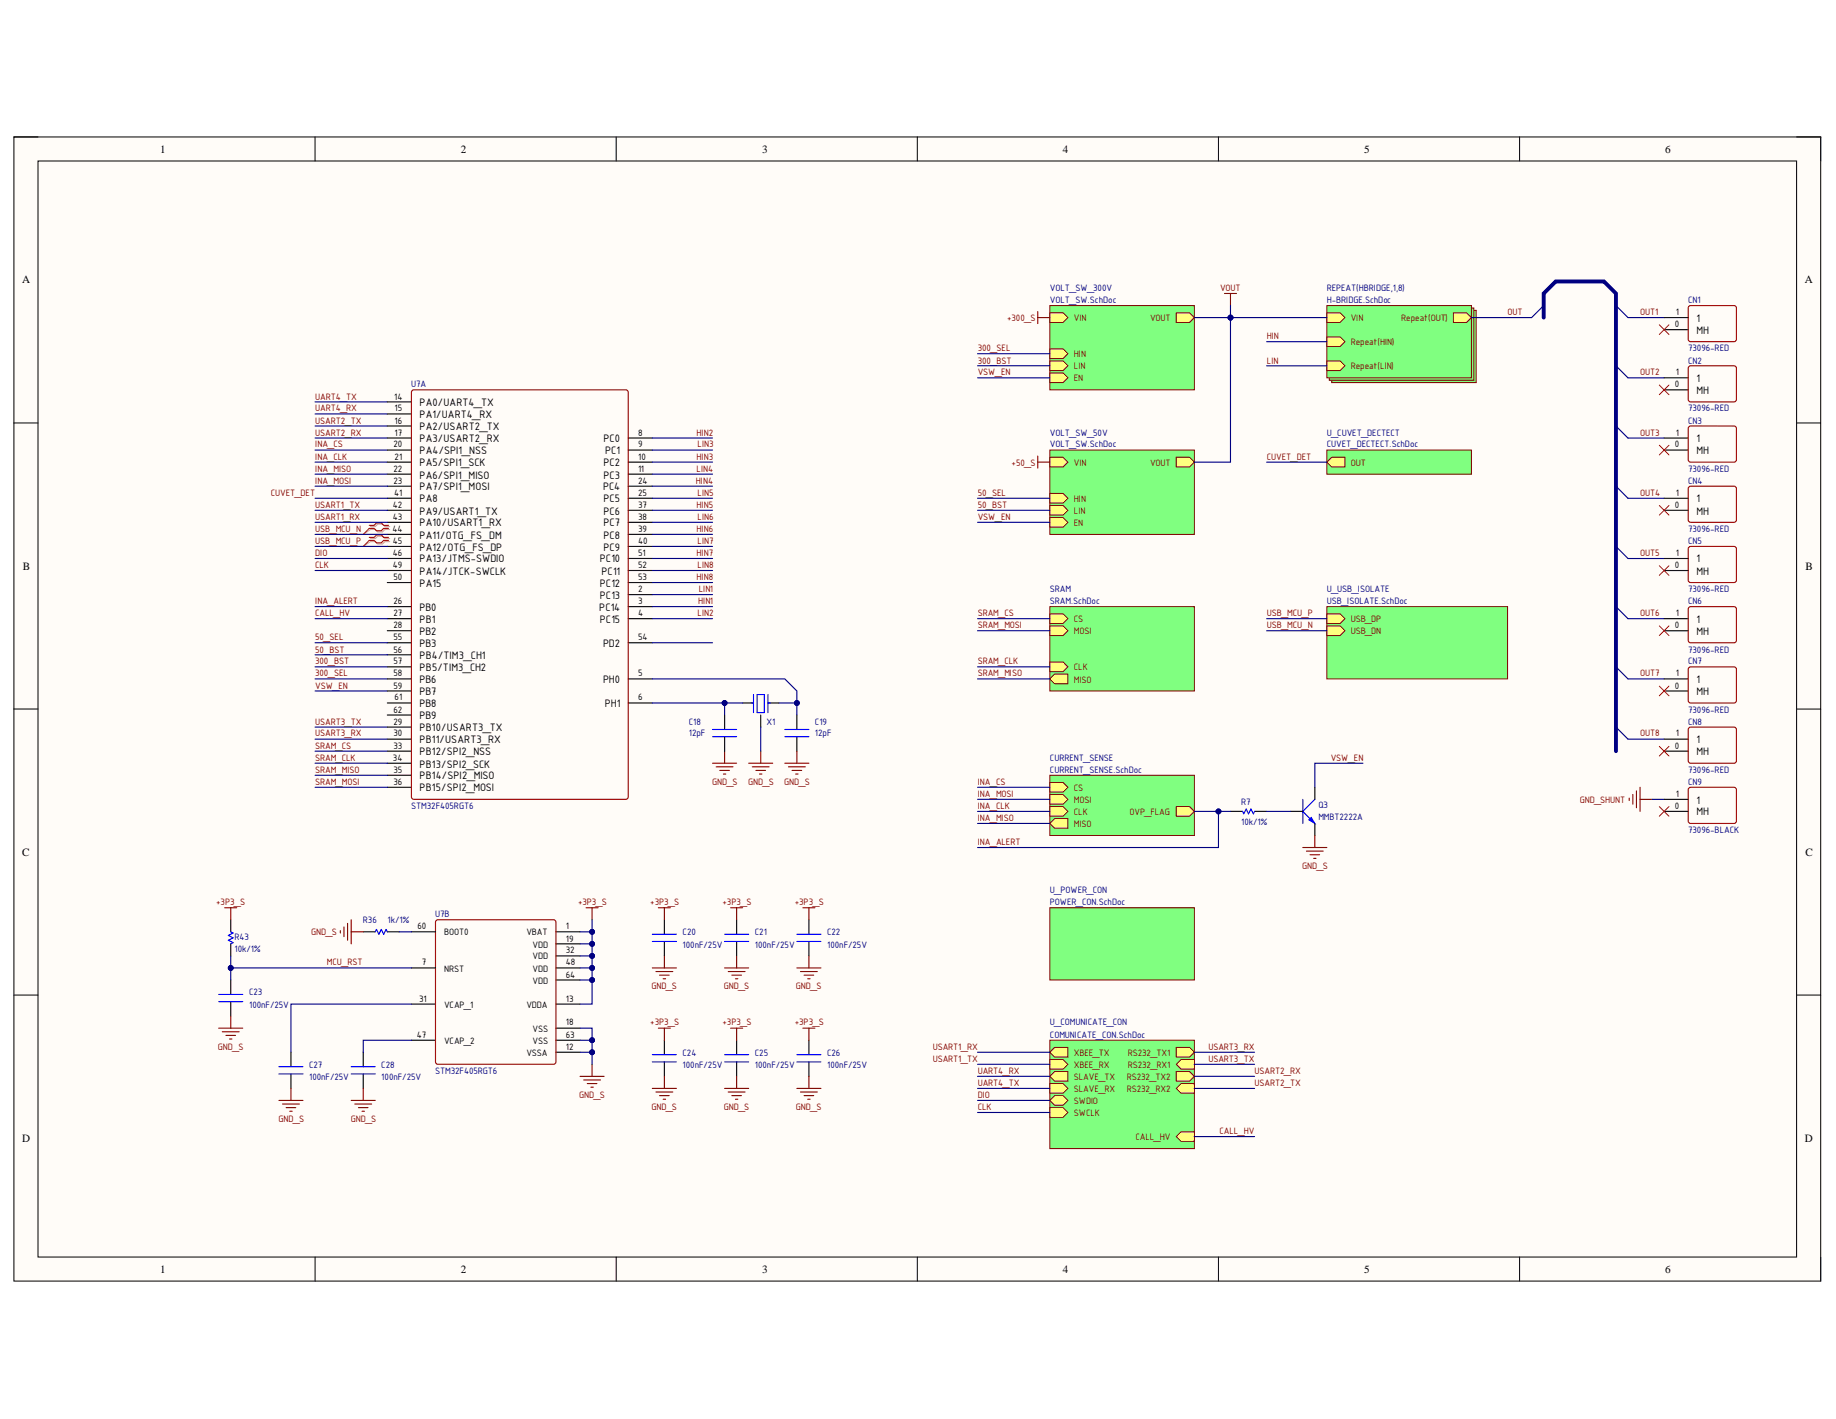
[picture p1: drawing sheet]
<svg xmlns="http://www.w3.org/2000/svg" width="279mm" height="216mm" viewBox="0 0 279 216" stroke-linecap="round" stroke-linejoin="round" font-family="sans-serif">
<defs><g id="words">
<g font-size="1.8">
<text x="258.2" y="49">1</text>
<text x="258.2" y="50.8">MH</text>
<text x="258.2" y="58.1">1</text>
<text x="258.2" y="60">MH</text>
<text x="63.9" y="61.8">PA0/UART4_TX</text>
<text x="63.9" y="63.6">PA1/UART4_RX</text>
<text x="63.9" y="65.5">PA2/USART2_TX</text>
<text x="63.9" y="67.3">PA3/USART2_RX</text>
<text x="63.9" y="69.1">PA4/SPI1_NSS</text>
<text x="63.9" y="71">PA5/SPI1_SCK</text>
<text x="91.9" y="67.3">PC0</text>
<text x="91.9" y="71">PC2</text>
<text x="92.1" y="69.1">PC1</text>
<text x="258.2" y="67.3">1</text>
<text x="258.2" y="69.1">MH</text>
<text x="63.9" y="72.8">PA6/SPI1_MISO</text>
<text x="63.9" y="74.6">PA7/SPI1_MOSI</text>
<text x="63.9" y="76.4">PA8</text>
<text x="91.8" y="74.6">PC4</text>
<text x="91.9" y="72.8">PC3</text>
<text x="91.9" y="76.4">PC5</text>
<text x="258.2" y="76.4">1</text>
<text x="63.9" y="78.3">PA9/USART1_TX</text>
<text x="63.9" y="80.1">PA10/USART1_RX</text>
<text x="63.9" y="81.9">PA11/OTG_FS_DM</text>
<text x="63.9" y="83.8">PA12/OTG_FS_DP</text>
<text x="91.9" y="78.3">PC6</text>
<text x="91.9" y="80.1">PC7</text>
<text x="91.9" y="81.9">PC8</text>
<text x="91.9" y="83.8">PC9</text>
<text x="258.2" y="78.3">MH</text>
<text x="63.9" y="85.6">PA13/JTMS-SWDIO</text>
<text x="63.9" y="87.4">PA14/JTCK-SWCLK</text>
<text x="63.9" y="89.3">PA15</text>
<text x="91.3" y="85.6">PC10</text>
<text x="91.3" y="89.3">PC12</text>
<text x="91.5" y="87.4">PC11</text>
<text x="258.2" y="85.6">1</text>
<text x="258.2" y="87.4">MH</text>
<text x="63.9" y="92.9">PB0</text>
<text x="63.9" y="94.8">PB1</text>
<text x="91.2" y="92.9">PC14</text>
<text x="91.3" y="91.1">PC13</text>
<text x="91.3" y="94.8">PC15</text>
<text x="258.2" y="94.8">1</text>
<text x="63.9" y="96.6">PB2</text>
<text x="63.9" y="98.4">PB3</text>
<text x="63.9" y="100.3">PB4/TIM3_CH1</text>
<text x="91.8" y="98.4">PD2</text>
<text x="258.2" y="96.6">MH</text>
<text x="63.9" y="102.1">PB5/TIM3_CH2</text>
<text x="63.9" y="103.9">PB6</text>
<text x="63.9" y="105.8">PB7</text>
<text x="63.9" y="107.6">PB8</text>
<text x="91.8" y="103.9">PH0</text>
<text x="92" y="107.6">PH1</text>
<text x="258.2" y="103.9">1</text>
<text x="258.2" y="105.8">MH</text>
<text x="63.9" y="109.4">PB9</text>
<text x="63.9" y="111.3">PB10/USART3_TX</text>
<text x="63.9" y="113.1">PB11/USART3_RX</text>
<text x="258.2" y="113.1">1</text>
<text x="63.9" y="114.9">PB12/SPI2_NSS</text>
<text x="63.9" y="116.8">PB13/SPI2_SCK</text>
<text x="63.9" y="118.6">PB14/SPI2_MISO</text>
<text x="258.2" y="114.9">MH</text>
<text x="63.9" y="120.4">PB15/SPI2_MOSI</text>
<text x="258.2" y="122.3">1</text>
<text x="258.2" y="124.1">MH</text>
</g>
<g font-size="1.7">
<text x="24.4" y="23.3">1</text>
<text x="70.1" y="23.3">2</text>
<text x="116" y="23.3">3</text>
<text x="161.7" y="23.3">4</text>
<text x="207.6" y="23.3">5</text>
<text x="253.4" y="23.3">6</text>
<text x="3.4" y="43.1">A</text>
<text x="274.7" y="43.1">A</text>
<text x="3.5" y="86.7">B</text>
<text x="274.7" y="86.7">B</text>
<text x="3.4" y="130.2">C</text>
<text x="274.7" y="130.2">C</text>
<text x="3.4" y="173.7">D</text>
<text x="274.7" y="173.7">D</text>
<text x="24.4" y="193.6">1</text>
<text x="70.1" y="193.6">2</text>
<text x="116" y="193.6">3</text>
<text x="161.7" y="193.6">4</text>
<text x="207.6" y="193.6">5</text>
<text x="253.4" y="193.6">6</text>
</g>
<g font-size="1.5" fill="#000080">
<text x="159.8" y="44.3">VOLT_SW_300V</text>
<text x="159.8" y="46.1">VOLT_SW.SchDoc</text>
<text x="201.9" y="44.3">REPEAT(HBRIDGE,1,8)</text>
<text x="201.9" y="46.1">H-BRIDGE.SchDoc</text>
<text x="256.9" y="46.1">CN1</text>
<text x="256.9" y="53.4">73096-RED</text>
<text x="62.6" y="58.9">U7A</text>
<text x="256.9" y="55.3">CN2</text>
<text x="256.9" y="62.6">73096-RED</text>
<text x="256.9" y="64.4">CN3</text>
<text x="159.8" y="66.3">VOLT_SW_50V</text>
<text x="159.8" y="68.1">VOLT_SW.SchDoc</text>
<text x="201.9" y="66.3">U_CUVET_DECTECT</text>
<text x="201.9" y="68.1">CUVET_DECTECT.SchDoc</text>
<text x="256.9" y="71.8">73096-RED</text>
<text x="256.9" y="73.6">CN4</text>
<text x="256.9" y="80.9">73096-RED</text>
<text x="256.9" y="82.8">CN5</text>
<text x="159.8" y="90.1">SRAM</text>
<text x="159.8" y="91.9">SRAM.SchDoc</text>
<text x="201.9" y="90.1">U_USB_ISOLATE</text>
<text x="201.9" y="91.9">USB_ISOLATE.SchDoc</text>
<text x="256.9" y="90.1">73096-RED</text>
<text x="256.9" y="91.9">CN6</text>
<text x="256.9" y="99.3">73096-RED</text>
<text x="256.9" y="101.1">CN7</text>
<text x="104.8" y="110.3">C18</text>
<text x="104.8" y="112">12pF</text>
<text x="116.6" y="110.3">X1</text>
<text x="124" y="110.3">C19</text>
<text x="124" y="112">12pF</text>
<text x="256.9" y="108.4">73096-RED</text>
<text x="256.9" y="110.3">CN8</text>
<text x="159.8" y="115.8">CURRENT_SENSE</text>
<text x="159.8" y="117.5">CURRENT_SENSE.SchDoc</text>
<text x="256.9" y="117.5">73096-RED</text>
<text x="256.9" y="119.4">CN9</text>
<text x="62.6" y="123">STM32F405RGT6</text>
<text x="188.9" y="122.5">R7</text>
<text x="188.9" y="125.5">10k/1%</text>
<text x="200.6" y="122.9">Q3</text>
<text x="200.6" y="124.7">MMBT2222A</text>
<text x="256.9" y="126.8">73096-BLACK</text>
<text x="159.8" y="135.9">U_POWER_CON</text>
<text x="159.8" y="137.8">POWER_CON.SchDoc</text>
<text x="35.7" y="143.1">R43</text>
<text x="55.2" y="140.5">R36</text>
<text x="59" y="140.5">1k/1%</text>
<text x="66.2" y="139.5">U7B</text>
<text x="103.9" y="142.3">C20</text>
<text x="114.9" y="142.3">C21</text>
<text x="125.9" y="142.3">C22</text>
<text x="35.7" y="144.9">10k/1%</text>
<text x="103.9" y="144.2">100nF/25V</text>
<text x="114.9" y="144.2">100nF/25V</text>
<text x="125.9" y="144.2">100nF/25V</text>
<text x="37.9" y="151.5">C23</text>
<text x="37.9" y="153.3">100nF/25V</text>
<text x="103.9" y="160.7">C24</text>
<text x="114.9" y="160.7">C25</text>
<text x="125.9" y="160.7">C26</text>
<text x="159.8" y="156">U_COMUNICATE_CON</text>
<text x="159.8" y="157.9">COMUNICATE_CON.SchDoc</text>
<text x="47" y="162.4">C27</text>
<text x="47" y="164.3">100nF/25V</text>
<text x="58" y="162.4">C28</text>
<text x="58" y="164.3">100nF/25V</text>
<text x="66.2" y="163.4">STM32F405RGT6</text>
<text x="103.9" y="162.4">100nF/25V</text>
<text x="114.9" y="162.4">100nF/25V</text>
<text x="125.9" y="162.4">100nF/25V</text>
</g>
<g font-size="1.5" fill="#800000">
<text x="185.7" y="44.3">VOUT</text>
<text x="229.4" y="48">OUT</text>
<text x="249.6" y="48">OUT1</text>
<text x="148.8" y="53.4">300_SEL</text>
<text x="153.3" y="48.9">+300_S</text>
<text x="163.4" y="48.9">VIN</text>
<text x="175" y="48.9">VOUT</text>
<text x="192.8" y="51.6">HIN</text>
<text x="205.5" y="52.5">Repeat(HIN)</text>
<text x="205.5" y="48.9">VIN</text>
<text x="213.2" y="48.9">Repeat(OUT)</text>
<text x="148.8" y="55.3">300_BST</text>
<text x="148.8" y="57.1">VSW_EN</text>
<text x="163.4" y="54.4">HIN</text>
<text x="163.4" y="56.2">LIN</text>
<text x="163.4" y="58">EN</text>
<text x="192.8" y="55.3">LIN</text>
<text x="205.5" y="56.2">Repeat(LIN)</text>
<text x="249.6" y="57.1">OUT2</text>
<text x="48" y="60.8">UART4_TX</text>
<text x="48" y="62.6">UART4_RX</text>
<text x="48" y="64.4">USART2_TX</text>
<text x="48" y="68.1">INA_CS</text>
<text x="48" y="69.9">INA_CLK</text>
<text x="48" y="71.8">INA_MISO</text>
<text x="48" y="66.3">USART2_RX</text>
<text x="106" y="66.3">HIN2</text>
<text x="106" y="69.9">HIN3</text>
<text x="106" y="71.8">LIN4</text>
<text x="106.2" y="68.1">LIN3</text>
<text x="153.9" y="70.9">+50_S</text>
<text x="163.4" y="70.9">VIN</text>
<text x="175" y="70.9">VOUT</text>
<text x="192.8" y="69.9">CUVET_DET</text>
<text x="205.5" y="70.9">OUT</text>
<text x="249.6" y="66.3">OUT3</text>
<text x="41.2" y="75.4">CUVET_DET</text>
<text x="48" y="73.6">INA_MOSI</text>
<text x="48" y="77.3">USART1_TX</text>
<text x="105.9" y="73.6">HIN4</text>
<text x="106" y="77.3">HIN5</text>
<text x="106.2" y="75.4">LIN5</text>
<text x="148.8" y="75.4">50_SEL</text>
<text x="148.8" y="77.3">50_BST</text>
<text x="163.4" y="76.4">HIN</text>
<text x="249.6" y="75.4">OUT4</text>
<text x="48" y="79.1">USART1_RX</text>
<text x="48" y="82.8">USB_MCU_P</text>
<text x="48" y="80.9">USB_MCU_N</text>
<text x="106" y="80.9">HIN6</text>
<text x="106.2" y="79.1">LIN6</text>
<text x="106.2" y="82.8">LIN7</text>
<text x="148.8" y="79.1">VSW_EN</text>
<text x="163.4" y="78.1">LIN</text>
<text x="163.4" y="80">EN</text>
<text x="48" y="84.6">DIO</text>
<text x="48" y="86.4">CLK</text>
<text x="106" y="84.6">HIN7</text>
<text x="106" y="88.3">HIN8</text>
<text x="106.2" y="86.4">LIN8</text>
<text x="249.6" y="84.6">OUT5</text>
<text x="48" y="91.9">INA_ALERT</text>
<text x="48" y="93.8">CALL_HV</text>
<text x="106.2" y="93.8">LIN2</text>
<text x="106.2" y="91.9">HIN1</text>
<text x="106.3" y="90.1">LIN1</text>
<text x="148.8" y="93.8">SRAM_CS</text>
<text x="148.8" y="95.6">SRAM_MOSI</text>
<text x="163.4" y="94.6">CS</text>
<text x="192.8" y="93.8">USB_MCU_P</text>
<text x="192.8" y="95.6">USB_MCU_N</text>
<text x="205.5" y="94.6">USB_DP</text>
<text x="249.6" y="93.8">OUT6</text>
<text x="48" y="101.1">300_BST</text>
<text x="48" y="97.4">50_SEL</text>
<text x="48" y="99.3">50_BST</text>
<text x="148.8" y="101.1">SRAM_CLK</text>
<text x="163.4" y="96.5">MOSI</text>
<text x="163.4" y="102">CLK</text>
<text x="205.5" y="96.5">USB_DN</text>
<text x="48" y="102.9">300_SEL</text>
<text x="48" y="104.8">VSW_EN</text>
<text x="148.8" y="102.9">SRAM_MISO</text>
<text x="163.4" y="103.8">MISO</text>
<text x="249.6" y="102.9">OUT7</text>
<text x="48" y="113.9">SRAM_CS</text>
<text x="48" y="110.3">USART3_TX</text>
<text x="48" y="112">USART3_RX</text>
<text x="249.6" y="112">OUT8</text>
<text x="48" y="119.4">SRAM_MOSI</text>
<text x="48" y="115.8">SRAM_CLK</text>
<text x="48" y="117.5">SRAM_MISO</text>
<text x="108.4" y="119.4">GND_S</text>
<text x="113.9" y="119.4">GND_S</text>
<text x="119.4" y="119.4">GND_S</text>
<text x="148.8" y="119.4">INA_CS</text>
<text x="202.5" y="115.8">VSW_EN</text>
<text x="148.8" y="121.3">INA_MOSI</text>
<text x="148.8" y="123">INA_CLK</text>
<text x="148.8" y="124.9">INA_MISO</text>
<text x="163.4" y="120.3">CS</text>
<text x="163.4" y="122.2">MOSI</text>
<text x="163.4" y="125.8">MISO</text>
<text x="163.4" y="124">CLK</text>
<text x="171.9" y="124">OVP_FLAG</text>
<text x="240.4" y="122.2">GND_SHUNT</text>
<text x="148.8" y="128.5">INA_ALERT</text>
<text x="32.9" y="137.8">+3P3_S</text>
<text x="88" y="137.8">+3P3_S</text>
<text x="99" y="137.8">+3P3_S</text>
<text x="110" y="137.8">+3P3_S</text>
<text x="121" y="137.8">+3P3_S</text>
<text x="198.2" y="132.3">GND_S</text>
<text x="47.4" y="142.3">GND_S</text>
<text x="49.7" y="146.9">MCU_RST</text>
<text x="99.1" y="150.5">GND_S</text>
<text x="110.1" y="150.5">GND_S</text>
<text x="121.1" y="150.5">GND_S</text>
<text x="33.2" y="159.7">GND_S</text>
<text x="99" y="156">+3P3_S</text>
<text x="110" y="156">+3P3_S</text>
<text x="121" y="156">+3P3_S</text>
<text x="141.9" y="161.5">USART1_TX</text>
<text x="141.9" y="159.7">USART1_RX</text>
<text x="163.4" y="160.7">XBEE_TX</text>
<text x="171.6" y="160.7">RS232_TX1</text>
<text x="183.9" y="161.5">USART3_TX</text>
<text x="183.9" y="159.7">USART3_RX</text>
<text x="88.1" y="167">GND_S</text>
<text x="148.8" y="167">DIO</text>
<text x="148.8" y="165.2">UART4_TX</text>
<text x="148.8" y="163.4">UART4_RX</text>
<text x="163.4" y="162.4">XBEE_RX</text>
<text x="163.4" y="164.3">SLAVE_TX</text>
<text x="163.4" y="167.9">SWDIO</text>
<text x="163.4" y="166.2">SLAVE_RX</text>
<text x="171.5" y="164.3">RS232_TX2</text>
<text x="171.5" y="166.2">RS232_RX2</text>
<text x="171.6" y="162.4">RS232_RX1</text>
<text x="190.9" y="165.2">USART2_TX</text>
<text x="190.9" y="163.4">USART2_RX</text>
<text x="42.4" y="170.7">GND_S</text>
<text x="53.4" y="170.7">GND_S</text>
<text x="99.1" y="168.9">GND_S</text>
<text x="110.1" y="168.9">GND_S</text>
<text x="121.1" y="168.9">GND_S</text>
<text x="148.8" y="168.9">CLK</text>
<text x="163.4" y="169.8">SWCLK</text>
<text x="172.8" y="173.4">CALL_HV</text>
<text x="185.6" y="172.5">CALL_HV</text>
</g>
<g font-size="1.5">
<text x="255" y="48">1</text>
<text x="254.9" y="49.8">0</text>
<text x="254.9" y="58.9">0</text>
<text x="255" y="57.1">1</text>
<text x="60" y="60.8">14</text>
<text x="60.1" y="62.6">15</text>
<text x="60.1" y="64.4">16</text>
<text x="59.9" y="68.1">20</text>
<text x="59.9" y="71.8">22</text>
<text x="60.1" y="66.3">17</text>
<text x="60.1" y="69.9">21</text>
<text x="97.1" y="66.3">8</text>
<text x="97.1" y="68.1">9</text>
<text x="97.1" y="69.9">10</text>
<text x="97.1" y="71.8">11</text>
<text x="254.9" y="68.1">0</text>
<text x="255" y="66.3">1</text>
<text x="59.8" y="77.3">42</text>
<text x="59.9" y="73.6">23</text>
<text x="60" y="75.4">41</text>
<text x="97.1" y="73.6">24</text>
<text x="97.1" y="75.4">25</text>
<text x="97.1" y="77.3">37</text>
<text x="254.9" y="77.3">0</text>
<text x="255" y="75.4">1</text>
<text x="59.7" y="80.9">44</text>
<text x="59.8" y="79.1">43</text>
<text x="59.8" y="82.8">45</text>
<text x="97.1" y="79.1">38</text>
<text x="97.1" y="80.9">39</text>
<text x="97.1" y="82.8">40</text>
<text x="59.8" y="84.6">46</text>
<text x="59.8" y="86.4">49</text>
<text x="59.9" y="88.3">50</text>
<text x="97.1" y="84.6">51</text>
<text x="97.1" y="86.4">52</text>
<text x="97.1" y="88.3">53</text>
<text x="254.9" y="86.4">0</text>
<text x="255" y="84.6">1</text>
<text x="59.9" y="91.9">26</text>
<text x="59.9" y="93.8">27</text>
<text x="59.9" y="95.6">28</text>
<text x="97.1" y="90.1">2</text>
<text x="97.1" y="91.9">3</text>
<text x="97.1" y="93.8">4</text>
<text x="254.9" y="95.6">0</text>
<text x="255" y="93.8">1</text>
<text x="59.9" y="97.4">55</text>
<text x="59.9" y="99.3">56</text>
<text x="59.9" y="101.1">57</text>
<text x="97.1" y="97.4">54</text>
<text x="59.9" y="102.9">58</text>
<text x="59.9" y="104.8">59</text>
<text x="60.1" y="106.6">61</text>
<text x="97.1" y="102.9">5</text>
<text x="97.1" y="106.6">6</text>
<text x="254.9" y="104.8">0</text>
<text x="255" y="102.9">1</text>
<text x="59.9" y="108.4">62</text>
<text x="59.9" y="110.3">29</text>
<text x="59.9" y="112">30</text>
<text x="59.9" y="113.9">33</text>
<text x="254.9" y="113.9">0</text>
<text x="255" y="112">1</text>
<text x="59.8" y="115.8">34</text>
<text x="59.9" y="117.5">35</text>
<text x="59.9" y="119.4">36</text>
<text x="254.9" y="123">0</text>
<text x="255" y="121.3">1</text>
<text x="63.5" y="141.4">60</text>
<text x="67.6" y="142.3">BOOT0</text>
<text x="80.1" y="142.3">VBAT</text>
<text x="86.1" y="141.4">1</text>
<text x="86.1" y="143.2">19</text>
<text x="64.2" y="146.9">7</text>
<text x="67.6" y="147.8">NRST</text>
<text x="81" y="144.2">VDD</text>
<text x="81" y="146">VDD</text>
<text x="81" y="147.8">VDD</text>
<text x="81" y="149.7">VDD</text>
<text x="86.1" y="145">32</text>
<text x="86.1" y="146.9">48</text>
<text x="86.1" y="148.7">64</text>
<text x="63.8" y="152.4">31</text>
<text x="67.6" y="153.3">VCAP_1</text>
<text x="80.1" y="153.3">VDDA</text>
<text x="86.1" y="152.4">13</text>
<text x="63.4" y="157.9">47</text>
<text x="67.6" y="158.8">VCAP_2</text>
<text x="80.1" y="160.7">VSSA</text>
<text x="81" y="156.9">VSS</text>
<text x="81" y="158.8">VSS</text>
<text x="86.1" y="156">18</text>
<text x="86.1" y="157.9">63</text>
<text x="86.1" y="159.7">12</text>
</g>
</g></defs>
<path d="M2.1 20.8h275v174.1h-275z" fill-rule="evenodd" fill="#fffcf8"/>
<path d="M2.1 20.8h275v174.1h-275z" fill="none" stroke="#000" stroke-width=".15"/>
<path d="M5.8 24.5h267.6v166.8h-267.6z" fill-rule="evenodd" fill="#fffcf8"/>
<g fill="none" stroke="#000" stroke-width=".15">
<path d="M2.1 20.8h3.7M5.8 24.5h267.6v166.8h-267.6zM47.9 20.8v3.7M93.8 20.8v3.7M139.6 20.8v3.7M185.4 20.8v3.7M231.2 20.8v3.7M273.4 20.8h3.7v3.7M2.1 64.4h3.7M273.4 64.4h3.7M2.1 107.9h3.7M273.4 107.9h3.7"/>
<path d="M2.1 151.4h3.7M273.4 151.4h3.7M47.9 191.3v3.6M93.8 191.3v3.6M139.6 191.3v3.6M185.4 191.3v3.6M231.2 191.3v3.6M277.1 191.3v3.6"/>
</g>
<path d="M202.7 47.2h22v11h-22z" fill-rule="evenodd" fill="#80ff80"/>
<path d="M202.7 47.2h22v11h-22z" fill="none" stroke="#800000" stroke-width=".15"/>
<path d="M202.3 46.9h22v11h-22z" fill-rule="evenodd" fill="#80ff80"/>
<path d="M202.3 46.9h22v11h-22z" fill="none" stroke="#800000" stroke-width=".15"/>
<path d="M201.9 46.5h22v11h-22z" fill-rule="evenodd" fill="#80ff80"/>
<path d="M201.9 46.5h22v11h-22z" fill="none" stroke="#800000" stroke-width=".15"/>
<path d="M221.2 47.6h2l.7 .7-.7 .8h-2z" fill-rule="evenodd" fill="#ffff80"/>
<path d="M221.2 47.6h2l.7 .7-.7 .8h-2z" fill="none" stroke="#800000" stroke-width=".15"/>
<path d="M201.9 51.3h2l.8 .7-.8 .7h-2z" fill-rule="evenodd" fill="#ffff80"/>
<path d="M201.9 51.3h2l.8 .7-.8 .7h-2z" fill="none" stroke="#800000" stroke-width=".15"/>
<path d="M201.9 54.9h2l.8 .8-.8 .7h-2z" fill-rule="evenodd" fill="#ffff80"/>
<path d="M201.9 54.9h2l.8 .8-.8 .7h-2z" fill="none" stroke="#800000" stroke-width=".15"/>
<path d="M201.9 47.6h2l.8 .7-.8 .8h-2z" fill-rule="evenodd" fill="#ffff80"/>
<path d="M201.9 47.6h2l.8 .7-.8 .8h-2z" fill="none" stroke="#800000" stroke-width=".15"/>
<path d="M159.8 46.5h22v12.8h-22z" fill-rule="evenodd" fill="#80ff80"/>
<path d="M159.8 46.5h22v12.8h-22z" fill="none" stroke="#800000" stroke-width=".15"/>
<path d="M159.8 53.1h2l.7 .7-.7 .8h-2z" fill-rule="evenodd" fill="#ffff80"/>
<path d="M159.8 53.1h2l.7 .7-.7 .8h-2z" fill="none" stroke="#800000" stroke-width=".15"/>
<path d="M159.8 54.9h2l.7 .8-.7 .7h-2z" fill-rule="evenodd" fill="#ffff80"/>
<path d="M159.8 54.9h2l.7 .8-.7 .7h-2z" fill="none" stroke="#800000" stroke-width=".15"/>
<path d="M159.8 56.8h2l.7 .7-.7 .7h-2z" fill-rule="evenodd" fill="#ffff80"/>
<path d="M159.8 56.8h2l.7 .7-.7 .7h-2z" fill="none" stroke="#800000" stroke-width=".15"/>
<path d="M179 47.6h2l.8 .7-.8 .8h-2z" fill-rule="evenodd" fill="#ffff80"/>
<path d="M179 47.6h2l.8 .7-.8 .8h-2z" fill="none" stroke="#800000" stroke-width=".15"/>
<path d="M159.8 47.6h2l.7 .7-.7 .8h-2z" fill-rule="evenodd" fill="#ffff80"/>
<path d="M159.8 47.6h2l.7 .7-.7 .8h-2z" fill="none" stroke="#800000" stroke-width=".15"/>
<path d="M159.8 68.5h22v12.8h-22z" fill-rule="evenodd" fill="#80ff80"/>
<path d="M159.8 68.5h22v12.8h-22z" fill="none" stroke="#800000" stroke-width=".15"/>
<path d="M159.8 75.1h2l.7 .7-.7 .7h-2z" fill-rule="evenodd" fill="#ffff80"/>
<path d="M159.8 75.1h2l.7 .7-.7 .7h-2z" fill="none" stroke="#800000" stroke-width=".15"/>
<path d="M159.8 76.9h2l.7 .7-.7 .8h-2z" fill-rule="evenodd" fill="#ffff80"/>
<path d="M159.8 76.9h2l.7 .7-.7 .8h-2z" fill="none" stroke="#800000" stroke-width=".15"/>
<path d="M159.8 78.7h2l.7 .8-.7 .7h-2z" fill-rule="evenodd" fill="#ffff80"/>
<path d="M159.8 78.7h2l.7 .8-.7 .7h-2z" fill="none" stroke="#800000" stroke-width=".15"/>
<path d="M179 69.6h2l.8 .7-.8 .7h-2z" fill-rule="evenodd" fill="#ffff80"/>
<path d="M179 69.6h2l.8 .7-.8 .7h-2z" fill="none" stroke="#800000" stroke-width=".15"/>
<path d="M159.8 69.6h2l.7 .7-.7 .7h-2z" fill-rule="evenodd" fill="#ffff80"/>
<path d="M159.8 69.6h2l.7 .7-.7 .7h-2z" fill="none" stroke="#800000" stroke-width=".15"/>
<path d="M159.8 92.3h22v12.8h-22z" fill-rule="evenodd" fill="#80ff80"/>
<path d="M159.8 92.3h22v12.8h-22z" fill="none" stroke="#800000" stroke-width=".15"/>
<path d="M159.8 93.4h2l.7 .7-.7 .8h-2z" fill-rule="evenodd" fill="#ffff80"/>
<path d="M159.8 93.4h2l.7 .7-.7 .8h-2z" fill="none" stroke="#800000" stroke-width=".15"/>
<path d="M159.8 95.2h2l.7 .8-.7 .7h-2z" fill-rule="evenodd" fill="#ffff80"/>
<path d="M159.8 95.2h2l.7 .8-.7 .7h-2z" fill="none" stroke="#800000" stroke-width=".15"/>
<path d="M159.8 103.3l.7-.7h2v1.4h-2z" fill-rule="evenodd" fill="#ffff80"/>
<path d="M159.8 103.3l.7-.7h2v1.4h-2z" fill="none" stroke="#800000" stroke-width=".15"/>
<path d="M159.8 100.7h2l.7 .8-.7 .7h-2z" fill-rule="evenodd" fill="#ffff80"/>
<path d="M159.8 100.7h2l.7 .8-.7 .7h-2z" fill="none" stroke="#800000" stroke-width=".15"/>
<path d="M157.9 47.4v1.8M157.9 48.3h1.9M186.3 44.7h1.9M187.3 44.7v1.8M157.9 69.4v1.8M157.9 70.3h1.9" fill="none" stroke="#800000" stroke-width=".17"/>
<path d="M234.9 46.5l-1.8 1.8M245.9 46.5l1.8 1.8M245.9 55.7l1.8 1.8M245.9 64.8l1.8 1.8M245.9 74l1.8 1.8M245.9 83.1l1.8 1.9M245.9 92.3l1.8 1.8M245.9 101.5l1.8 1.8M245.9 110.6l1.8 1.9" fill="none" stroke="#000080" stroke-width=".17"/>
<g fill="none" stroke="#000" stroke-width=".17">
<path d="M253.2 48.3h3.7M253.2 50.2h3.7M253.2 57.5h3.7M253.2 59.3h3.7M253.2 66.6h3.7M253.2 68.5h3.7M253.2 75.8h3.7M253.2 77.6h3.7M253.2 85h3.7M253.2 86.8h3.7M253.2 94.1h3.7M253.2 96h3.7"/>
<path d="M253.2 103.3h3.7M253.2 105.1h3.7M253.2 112.5h3.7M253.2 114.3h3.7"/>
</g>
<path d="M257 46.7l.3-.2h6.8l.1 .4v4.9l-.3 .2-6.8-.1-.2-.3zM257 55.8l.3-.1h6.8l.1 .3v5l-.3 .2-6.8-.1-.2-.3zM257 65l.3-.2 6.8 .1 .1 .3v4.9l-.3 .2h-6.8l-.2-.4zM257 74.2l.3-.2h6.8l.1 .3v5l-.3 .2-6.8-.1-.2-.3zM257 83.3l.3-.2 6.8 .1 .1 .3v5l-.3 .1h-6.8l-.2-.3zM257 92.5l.3-.2 6.8 .1 .1 .3v4.9l-.3 .2-6.8-.1-.2-.3zM257 101.6l.3-.1h6.8l.1 .3v5l-.3 .2-6.8-.1-.2-.3zM257 110.8l.3-.2 6.8 .1 .1 .3v4.9l-.3 .2h-6.8l-.2-.3z" fill="none" stroke="#980000" stroke-width=".17"/>
<g fill="none" stroke="#f00" stroke-width=".15">
<path d="M252.5 49.4l1.5 1.5M252.5 58.6l1.5 1.5M254 49.4l-1.5 1.5M254 58.6l-1.5 1.5M252.5 67.7l1.5 1.5M252.5 76.9l1.5 1.5M254 67.7l-1.5 1.5M254 76.9l-1.5 1.5M252.5 86.1l1.5 1.4M252.5 95.2l1.5 1.5M254 86.1l-1.5 1.4M254 95.2l-1.5 1.5"/>
<path d="M252.5 104.4l1.5 1.5M252.5 113.6l1.5 1.4M254 104.4l-1.5 1.5M254 113.6l-1.5 1.4"/>
</g>
<path d="M198.3 121.6v3.7M200.1 121.6l-1.8 1.9 1.4 1.4" fill="none" stroke="#00f" stroke-width=".17"/>
<path d="M199.2 124.7l.3-.3 .6 .9z" fill="#00f"/>
<path d="M199.2 124.7l.3-.3 .6 .9z" fill="none" stroke="#00f" stroke-width=".15"/>
<path d="M200.1 119.8v1.8M196.4 123.5h1.9M200.1 125.3v1.8" fill="none" stroke="#000" stroke-width=".17"/>
<path d="M159.8 118h22v9.1h-22z" fill-rule="evenodd" fill="#80ff80"/>
<path d="M159.8 118h22v9.1h-22z" fill="none" stroke="#800000" stroke-width=".15"/>
<path d="M159.8 119.1h2l.7 .7-.7 .7h-2z" fill-rule="evenodd" fill="#ffff80"/>
<path d="M159.8 119.1h2l.7 .7-.7 .7h-2z" fill="none" stroke="#800000" stroke-width=".15"/>
<path d="M159.8 120.9h2l.7 .7-.7 .8h-2z" fill-rule="evenodd" fill="#ffff80"/>
<path d="M159.8 120.9h2l.7 .7-.7 .8h-2z" fill="none" stroke="#800000" stroke-width=".15"/>
<path d="M159.8 125.3l.7-.7h2v1.4h-2z" fill-rule="evenodd" fill="#ffff80"/>
<path d="M159.8 125.3l.7-.7h2v1.4h-2z" fill="none" stroke="#800000" stroke-width=".15"/>
<path d="M159.8 122.7h2l.7 .8-.7 .7h-2z" fill-rule="evenodd" fill="#ffff80"/>
<path d="M159.8 122.7h2l.7 .8-.7 .7h-2z" fill="none" stroke="#800000" stroke-width=".15"/>
<path d="M179 122.7h2l.8 .8-.8 .7h-2z" fill-rule="evenodd" fill="#ffff80"/>
<path d="M179 122.7h2l.8 .8-.8 .7h-2z" fill="none" stroke="#800000" stroke-width=".15"/>
<path d="M198.3 128.9h3.6M198.8 129.5h2.6M199.4 130h1.4M199.9 130.6h.4M200.1 127.1v1.8" fill="none" stroke="#800000" stroke-width=".17"/>
<path d="M187.3 123.5h1.8M190.9 123.5h1.9" fill="none" stroke="#000" stroke-width=".17"/>
<path d="M189.1 123.5l.2 .3 .3-.7 .4 .7 .4-.7 .3 .7 .2-.3" fill="none" stroke="#00f" stroke-width=".17"/>
<path d="M159.8 138.1h22v11h-22z" fill-rule="evenodd" fill="#80ff80"/>
<path d="M159.8 138.1h22v11h-22z" fill="none" stroke="#800000" stroke-width=".15"/>
<path d="M159.8 158.3h22v16.5h-22z" fill-rule="evenodd" fill="#80ff80"/>
<path d="M159.8 158.3h22v16.5h-22z" fill="none" stroke="#800000" stroke-width=".15"/>
<path d="M159.8 160.1l.7-.7h2v1.4h-2z" fill-rule="evenodd" fill="#ffff80"/>
<path d="M159.8 160.1l.7-.7h2v1.4h-2z" fill="none" stroke="#800000" stroke-width=".15"/>
<path d="M159.8 161.2h2l.7 .7-.7 .8h-2z" fill-rule="evenodd" fill="#ffff80"/>
<path d="M159.8 161.2h2l.7 .7-.7 .8h-2z" fill="none" stroke="#800000" stroke-width=".15"/>
<path d="M179 159.4h2l.8 .7-.8 .7h-2z" fill-rule="evenodd" fill="#ffff80"/>
<path d="M179 159.4h2l.8 .7-.8 .7h-2z" fill="none" stroke="#800000" stroke-width=".15"/>
<path d="M179 161.9l.7-.7h2.1v1.5h-2.1z" fill-rule="evenodd" fill="#ffff80"/>
<path d="M179 161.9l.7-.7h2.1v1.5h-2.1z" fill="none" stroke="#800000" stroke-width=".15"/>
<path d="M159.8 163.8l.7-.8h2v1.5h-2z" fill-rule="evenodd" fill="#ffff80"/>
<path d="M159.8 163.8l.7-.8h2v1.5h-2z" fill="none" stroke="#800000" stroke-width=".15"/>
<path d="M159.8 167.4l.7-.7h1.3l.7 .7-.7 .8h-1.3z" fill-rule="evenodd" fill="#ffff80"/>
<path d="M159.8 167.4l.7-.7h1.3l.7 .7-.7 .8h-1.3z" fill="none" stroke="#800000" stroke-width=".15"/>
<path d="M159.8 168.5h2l.7 .8-.7 .7h-2z" fill-rule="evenodd" fill="#ffff80"/>
<path d="M159.8 168.5h2l.7 .8-.7 .7h-2z" fill="none" stroke="#800000" stroke-width=".15"/>
<path d="M179 163h2l.8 .8-.8 .7h-2z" fill-rule="evenodd" fill="#ffff80"/>
<path d="M179 163h2l.8 .8-.8 .7h-2z" fill="none" stroke="#800000" stroke-width=".15"/>
<path d="M179 165.6l.7-.7h2.1v1.4h-2.1z" fill-rule="evenodd" fill="#ffff80"/>
<path d="M179 165.6l.7-.7h2.1v1.4h-2.1z" fill="none" stroke="#800000" stroke-width=".15"/>
<path d="M159.8 164.9h2l.7 .7-.7 .7h-2z" fill-rule="evenodd" fill="#ffff80"/>
<path d="M159.8 164.9h2l.7 .7-.7 .7h-2z" fill="none" stroke="#800000" stroke-width=".15"/>
<path d="M179 172.9l.7-.7h2.1v1.5h-2.1z" fill-rule="evenodd" fill="#ffff80"/>
<path d="M179 172.9l.7-.7h2.1v1.5h-2.1z" fill="none" stroke="#800000" stroke-width=".15"/>
<g fill="none" stroke="#800000" stroke-width=".17">
<path d="M108.4 116.1h3.7M109 116.7h2.5M109.5 117.2h1.5M110.1 117.8h.3M110.3 114.3v1.8M113.9 116.1h3.7M114.5 116.7h2.5M115 117.2h1.5M115.6 117.8h.3M115.8 114.3v1.8M119.4 116.1h3.7M120 116.7h2.5"/>
<path d="M120.5 117.2h1.5M121.1 117.8h.3M121.3 114.3v1.8M34.2 138.1h1.8M35.1 138.1v1.8M53.4 139.9v3.7M89.2 138.1h1.8M90.1 138.1v1.8M100.2 138.1h1.8M101.1 138.1v1.8M111.2 138.1h1.8M112.1 138.1v1.8"/>
<path d="M122.2 138.1h1.8M123.1 138.1v1.8M33.3 156.4h3.6M33.8 157h2.6M34.4 157.5h1.4M34.9 158.1h.4M35.1 154.6v1.8M51.8 141.6v.4M52.3 141v1.5M52.9 140.5v2.6M53.4 141.8h1.9M99.3 147.3h3.6"/>
<path d="M99.8 147.8h2.6M100.2 156.4h1.8M100.4 148.4h1.4M100.9 148.9h.4M101.1 145.4v1.9M101.1 156.4v1.9M110.3 147.3h3.6M110.8 147.8h2.6M111.2 156.4h1.8M111.4 148.4h1.4M111.9 148.9h.4M112.1 145.4v1.9"/>
<path d="M112.1 156.4v1.9M121.3 147.3h3.6M121.8 147.8h2.6M122.2 156.4h1.8M122.4 148.4h1.4M122.9 148.9h.4M123.1 145.4v1.9M123.1 156.4v1.9M42.4 167.4h3.7M43 168h2.6M43.5 168.5h1.5M44.1 169.1h.4"/>
<path d="M44.3 165.6v1.8M53.4 167.4h3.7M54 168h2.6M54.5 168.5h1.5M55.1 169.1h.4M55.3 165.6v1.8M88.3 163.8h3.6M88.8 164.3h2.6M89.4 164.9h1.4M89.9 165.4h.4M90.1 161.9v1.9M99.3 165.6h3.6"/>
<path d="M99.8 166.1h2.6M100.4 166.7h1.4M100.9 167.2h.4M101.1 163.8v1.8M110.3 165.6h3.6M110.8 166.1h2.6M111.4 166.7h1.4M111.9 167.2h.4M112.1 163.8v1.8M121.3 165.6h3.6M121.8 166.1h2.6M122.4 166.7h1.4"/>
<path d="M122.9 167.2h.4M123.1 163.8v1.8"/>
</g>
<g fill="none" stroke="#000" stroke-width=".17">
<path d="M110.3 108.8v2.2M110.3 112.1v2.2M113 107h1.7M115.8 108.8v1.8M116.9 107h1.6M121.3 108.8v2.2M121.3 112.1v2.2M35.1 139.9v1.9M101.1 139.9v2.2M112.1 139.9v2.2M123.1 139.9v2.2M35.1 143.6v1.8"/>
<path d="M35.1 149.1v2.2M35.1 152.4v2.2M55.3 141.8h1.8M58.9 141.8h1.9M101.1 143.2v2.2M101.1 158.3v2.2M112.1 143.2v2.2M112.1 158.3v2.2M123.1 143.2v2.2M123.1 158.3v2.2M44.3 160.1v2.2M44.3 163.4v2.2"/>
<path d="M55.3 160.1v2.2M55.3 163.4v2.2M101.1 161.6v2.2M112.1 161.6v2.2M123.1 161.6v2.2"/>
</g>
<g fill="none" stroke="#00f" stroke-width=".17">
<path d="M108.4 111h3.7M108.4 112.1h3.7M114.3 107h.4M114.7 105.7v2.7M115.2 105.7h1.1v2.7h-1.1zM116.9 105.7v2.7M116.9 107h.3M119.4 111h3.7M119.4 112.1h3.7M33.3 152.4h3.6M33.3 151.3h3.6M35.1 141.8l.4 .2-.8 .3 .8 .4-.8 .4 .8 .3-.4 .2"/>
<path d="M57.1 141.8l.2-.4 .4 .7 .3-.7 .4 .7 .4-.7 .1 .4M99.3 143.2h3.6M99.3 142.1h3.6M110.3 143.2h3.6M110.3 142.1h3.6M121.3 143.2h3.6M121.3 142.1h3.6M42.4 163.4h3.7M42.4 162.3h3.7M53.4 163.4h3.7M53.4 162.3h3.7M99.3 161.6h3.6"/>
<path d="M99.3 160.5h3.6M110.3 161.6h3.6M110.3 160.5h3.6M121.3 161.6h3.6M121.3 160.5h3.6"/>
</g>
<path d="M201.9 68.5h22v3.6h-22z" fill-rule="evenodd" fill="#80ff80"/>
<path d="M201.9 68.5h22v3.6h-22z" fill="none" stroke="#800000" stroke-width=".15"/>
<path d="M201.9 70.3l.8-.7h2v1.4h-2z" fill-rule="evenodd" fill="#ffff80"/>
<path d="M201.9 70.3l.8-.7h2v1.4h-2z" fill="none" stroke="#800000" stroke-width=".15"/>
<g fill="none" stroke="#000" stroke-width=".17">
<path d="M58.9 61.1h3.7M58.9 63h3.7M58.9 64.8h3.7M58.9 66.6h3.7M58.9 68.5h3.7M58.9 70.3h3.7M58.9 72.1h3.7M58.9 74h3.7M58.9 75.8h3.7M58.9 77.6h3.7M58.9 79.5h3.7M95.6 66.6h3.7"/>
<path d="M95.6 68.5h3.7M95.6 70.3h3.7M95.6 72.1h3.7M95.6 74h3.7M95.6 75.8h3.7M95.6 77.6h3.7M95.6 79.5h3.7M58.9 81.3h3.7M58.9 83.1h3.7M58.9 85h3.7M58.9 86.8h3.7M58.9 88.6h3.7"/>
<path d="M58.9 97.8h3.7M58.9 92.3h3.7M58.9 94.1h3.7M58.9 96h3.7M58.9 99.6h3.7M95.6 81.3h3.7M95.6 83.1h3.7M95.6 85h3.7M95.6 86.8h3.7M95.6 88.6h3.7M95.6 97.8h3.7M95.6 90.5h3.7"/>
<path d="M95.6 92.3h3.7M95.6 94.1h3.7M58.9 103.3h3.7M58.9 107h3.7M58.9 101.5h3.7M58.9 105.1h3.7M58.9 108.8h3.7M58.9 110.6h3.7M58.9 112.5h3.7M58.9 114.3h3.7M58.9 116.1h3.7M58.9 118h3.7"/>
<path d="M58.9 119.8h3.7M95.6 103.3h3.7M95.6 107h3.7M253.2 121.6h3.7M253.2 123.5h3.7M62.6 141.8h3.7M62.6 152.8h3.7M62.6 158.3h3.7M62.6 147.3h3.7M84.6 141.8h3.7M84.6 152.8h3.7M84.6 158.3h3.7"/>
<path d="M84.6 143.6h3.7M84.6 145.4h3.7M84.6 147.3h3.7M84.6 149.1h3.7M84.6 156.4h3.7M84.6 160.1h3.7"/>
</g>
<path d="M62.8 59.4l32.4-.1 .4 .2v61.8l-.2 .3h-32.4l-.3-.2-.1-61.7zM257 120l.3-.2h6.8l.1 .4v4.9l-.3 .2-6.8-.1-.2-.3zM66.5 140l17.7-.1 .4 .2v21.5l-.2 .3h-17.8l-.3-.1v-21.5z" fill="none" stroke="#980000" stroke-width=".17"/>
<path d="M56.2 82.2l-.9 .9M56.2 80.4l-.9 .9M252.5 122.7l1.5 1.5M254 122.7l-1.5 1.5" fill="none" stroke="#f00" stroke-width=".15"/>
<path d="M249.6 119.8v3.7M247.9 121.4v.4M248.5 120.9v1.5M249 120.3v2.6M249.6 121.6h1.8" fill="none" stroke="#800000" stroke-width=".17"/>
<path d="M56.4 81.9h.7l.4-.3h.7l.4 .3h.7M56.4 82.4h.7l.4 .4h.7l.4-.4h.7M56.4 80.1h.7l.4-.4h.7l.4 .4h.7M56.4 80.6h.7l.4 .3h.7l.4-.3h.7" fill="none" stroke="#d0a19e" stroke-width=".17"/>
<path d="M56.4 82.4l-1.1 .7M56.4 80.6l-1.1 .7" fill="none" stroke="#d0a19e" stroke-width=".15"/>
<path d="M56.2 79.9h.7l.4-.3h.7l.4 .3h.7M56.2 81.8h.7l.4-.4h.7l.4 .4h.7M56.2 82.2h.7l.4 .4h.7l.4-.4h.7M56.2 80.4h.7l.4 .4h.7l.4-.4h.7" fill="none" stroke="#f00" stroke-width=".17"/>
<path d="M201.9 92.3h27.5v11h-27.5z" fill-rule="evenodd" fill="#80ff80"/>
<path d="M201.9 92.3h27.5v11h-27.5z" fill="none" stroke="#800000" stroke-width=".15"/>
<path d="M201.9 93.4h2l.8 .7-.8 .8h-2z" fill-rule="evenodd" fill="#ffff80"/>
<path d="M201.9 93.4h2l.8 .7-.8 .8h-2z" fill="none" stroke="#800000" stroke-width=".15"/>
<path d="M201.9 95.2h2l.8 .8-.8 .7h-2z" fill-rule="evenodd" fill="#ffff80"/>
<path d="M201.9 95.2h2l.8 .8-.8 .7h-2z" fill="none" stroke="#800000" stroke-width=".15"/>
<path d="M181.8 48.3h20.1" fill="none" stroke="#000080" stroke-width=".17"/>
<circle cx="187.3" cy="48.3" r=".36" fill="#000080"/>
<circle cx="187.3" cy="48.3" r=".36" fill="none" stroke="#000080" stroke-width=".15"/>
<path d="M187.3 48.3v22h-5.5" fill="none" stroke="#000080" stroke-width=".17"/>
<circle cx="187.3" cy="48.3" r=".36" fill="#000080"/>
<circle cx="187.3" cy="48.3" r=".36" fill="none" stroke="#000080" stroke-width=".15"/>
<path d="M187.3 46.5v1.8" fill="none" stroke="#000080" stroke-width=".17"/>
<circle cx="187.3" cy="48.3" r=".36" fill="#000080"/>
<circle cx="187.3" cy="48.3" r=".36" fill="none" stroke="#000080" stroke-width=".15"/>
<g fill="none" stroke="#000080" stroke-width=".17">
<path d="M148.8 57.5h11M148.8 53.8h11M148.8 55.7h11M223.9 48.3h9.2M247.7 48.3h5.5M247.7 57.5h5.5M148.8 75.8h11M148.8 77.6h11M148.8 79.5h11M247.7 66.6h5.5M247.7 75.8h5.5M148.8 94.1h11"/>
<path d="M148.8 96h11M247.7 85h5.5M247.7 94.1h5.5M148.8 103.3h11M148.8 101.5h11M207.4 116.1h-7.3v3.7M247.7 103.3h5.5M247.7 112.5h5.5M181.8 123.5h5.5M192.8 123.5h3.6"/>
</g>
<circle cx="185.4" cy="123.5" r=".37" fill="#000080"/>
<circle cx="185.4" cy="123.5" r=".37" fill="none" stroke="#000080" stroke-width=".15"/>
<path d="M148.8 119.8h11M148.8 121.6h11M148.8 123.5h11M148.8 125.3h11M185.4 123.5v5.4h-36.6" fill="none" stroke="#000080" stroke-width=".17"/>
<circle cx="185.4" cy="123.5" r=".37" fill="#000080"/>
<circle cx="185.4" cy="123.5" r=".37" fill="none" stroke="#000080" stroke-width=".15"/>
<g fill="none" stroke="#000080" stroke-width=".17">
<path d="M192.8 55.7h9.1M192.8 52h9.1M47.9 66.6h11M47.9 68.5h11M47.9 70.3h11M47.9 72.1h11M47.9 74h11M47.9 77.6h11M47.9 79.5h11M47.9 61.1h11M47.9 63h11M47.9 64.8h11"/>
<path d="M99.3 66.6h9.1M99.3 68.5h9.1M99.3 70.3h9.1M99.3 72.1h9.1M99.3 74h9.1M99.3 75.8h9.1M99.3 77.6h9.1M99.3 79.5h9.1M47.9 81.3h11M47.9 83.1h11M47.9 85h11M47.9 86.8h11"/>
<path d="M47.9 92.3h11M47.9 99.6h11M47.9 97.8h11M99.3 81.3h9.1M99.3 83.1h9.1M99.3 85h9.1M99.3 86.8h9.1M99.3 88.6h9.1M99.3 90.5h9.1M99.3 92.3h9.1M99.3 94.1h9.1M47.9 110.6h11"/>
<path d="M47.9 112.5h11M47.9 116.1h11M47.9 118h11M47.9 119.8h11M47.9 114.3h11M47.9 101.5h11M47.9 103.3h11M47.9 105.1h11M88.3 156.4h1.8v5.5"/>
</g>
<circle cx="90.1" cy="160.1" r=".37" fill="#000080"/>
<circle cx="90.1" cy="160.1" r=".37" fill="none" stroke="#000080" stroke-width=".15"/>
<circle cx="90.1" cy="158.3" r=".37" fill="#000080"/>
<circle cx="90.1" cy="158.3" r=".37" fill="none" stroke="#000080" stroke-width=".15"/>
<path d="M88.3 158.3h1.8" fill="none" stroke="#000080" stroke-width=".17"/>
<circle cx="90.1" cy="158.3" r=".37" fill="#000080"/>
<circle cx="90.1" cy="158.3" r=".37" fill="none" stroke="#000080" stroke-width=".15"/>
<path d="M88.3 160.1h1.8" fill="none" stroke="#000080" stroke-width=".17"/>
<circle cx="90.1" cy="160.1" r=".37" fill="#000080"/>
<circle cx="90.1" cy="160.1" r=".37" fill="none" stroke="#000080" stroke-width=".15"/>
<path d="M90.1 139.9v9.2h-1.8" fill="none" stroke="#000080" stroke-width=".17"/>
<circle cx="90.1" cy="149.1" r=".37" fill="#000080"/>
<circle cx="90.1" cy="149.1" r=".37" fill="none" stroke="#000080" stroke-width=".15"/>
<circle cx="90.1" cy="147.3" r=".37" fill="#000080"/>
<circle cx="90.1" cy="147.3" r=".37" fill="none" stroke="#000080" stroke-width=".15"/>
<circle cx="90.1" cy="145.4" r=".37" fill="#000080"/>
<circle cx="90.1" cy="145.4" r=".37" fill="none" stroke="#000080" stroke-width=".15"/>
<circle cx="90.1" cy="143.6" r=".37" fill="#000080"/>
<circle cx="90.1" cy="143.6" r=".37" fill="none" stroke="#000080" stroke-width=".15"/>
<circle cx="90.1" cy="141.8" r=".37" fill="#000080"/>
<circle cx="90.1" cy="141.8" r=".37" fill="none" stroke="#000080" stroke-width=".15"/>
<path d="M88.3 141.8h1.8" fill="none" stroke="#000080" stroke-width=".17"/>
<circle cx="90.1" cy="141.8" r=".37" fill="#000080"/>
<circle cx="90.1" cy="141.8" r=".37" fill="none" stroke="#000080" stroke-width=".15"/>
<path d="M88.3 143.6h1.8" fill="none" stroke="#000080" stroke-width=".17"/>
<circle cx="90.1" cy="143.6" r=".37" fill="#000080"/>
<circle cx="90.1" cy="143.6" r=".37" fill="none" stroke="#000080" stroke-width=".15"/>
<path d="M88.3 145.4h1.8" fill="none" stroke="#000080" stroke-width=".17"/>
<circle cx="90.1" cy="145.4" r=".37" fill="#000080"/>
<circle cx="90.1" cy="145.4" r=".37" fill="none" stroke="#000080" stroke-width=".15"/>
<path d="M88.3 147.3h1.8" fill="none" stroke="#000080" stroke-width=".17"/>
<circle cx="90.1" cy="147.3" r=".37" fill="#000080"/>
<circle cx="90.1" cy="147.3" r=".37" fill="none" stroke="#000080" stroke-width=".15"/>
<path d="M90.1 149.1v3.7h-1.8" fill="none" stroke="#000080" stroke-width=".17"/>
<circle cx="90.1" cy="149.1" r=".37" fill="#000080"/>
<circle cx="90.1" cy="149.1" r=".37" fill="none" stroke="#000080" stroke-width=".15"/>
<path d="M118.5 107h2.8v1.8" fill="none" stroke="#000080" stroke-width=".17"/>
<circle cx="121.3" cy="107" r=".37" fill="#000080"/>
<circle cx="121.3" cy="107" r=".37" fill="none" stroke="#000080" stroke-width=".15"/>
<path d="M113 107h-2.7v1.8" fill="none" stroke="#000080" stroke-width=".17"/>
<circle cx="110.3" cy="107" r=".37" fill="#000080"/>
<circle cx="110.3" cy="107" r=".37" fill="none" stroke="#000080" stroke-width=".15"/>
<path d="M99.3 107h11M115.8 110.6v3.7" fill="none" stroke="#000080" stroke-width=".17"/>
<circle cx="110.3" cy="107" r=".37" fill="#000080"/>
<circle cx="110.3" cy="107" r=".37" fill="none" stroke="#000080" stroke-width=".15"/>
<path d="M99.3 103.3h20.1l1.9 1.8v1.9" fill="none" stroke="#000080" stroke-width=".17"/>
<circle cx="121.3" cy="107" r=".37" fill="#000080"/>
<circle cx="121.3" cy="107" r=".37" fill="none" stroke="#000080" stroke-width=".15"/>
<path d="M35.1 145.4v3.7M62.6 158.3h-7.3v1.8M62.6 152.8h-18.3v7.3" fill="none" stroke="#000080" stroke-width=".17"/>
<circle cx="35.1" cy="147.3" r=".37" fill="#000080"/>
<circle cx="35.1" cy="147.3" r=".37" fill="none" stroke="#000080" stroke-width=".15"/>
<path d="M35.1 147.3h27.5" fill="none" stroke="#000080" stroke-width=".17"/>
<circle cx="35.1" cy="147.3" r=".37" fill="#000080"/>
<circle cx="35.1" cy="147.3" r=".37" fill="none" stroke="#000080" stroke-width=".15"/>
<g fill="none" stroke="#000080" stroke-width=".17">
<path d="M47.9 75.8h11M192.8 70.3h9.1M47.9 94.1h11M99.3 97.8h9.1M192.8 94.1h9.1M192.8 96h9.1M251.4 121.6h1.8M60.8 141.8h1.8M148.8 160.1h11M148.8 161.9h11M148.8 163.8h11M148.8 165.6h11"/>
<path d="M148.8 167.4h11M148.8 169.3h11M181.8 160.1h9.1M181.8 163.8h9.1M181.8 165.6h9.1M181.8 161.9h9.1M181.8 172.9h9.1"/>
</g>
<path d="M234.9 48.3v-3.6l1.8-1.9h7.4l1.8 1.9v69.6" fill="none" stroke="#000080" stroke-width=".59"/>
<use href="#words"/>
</svg>
